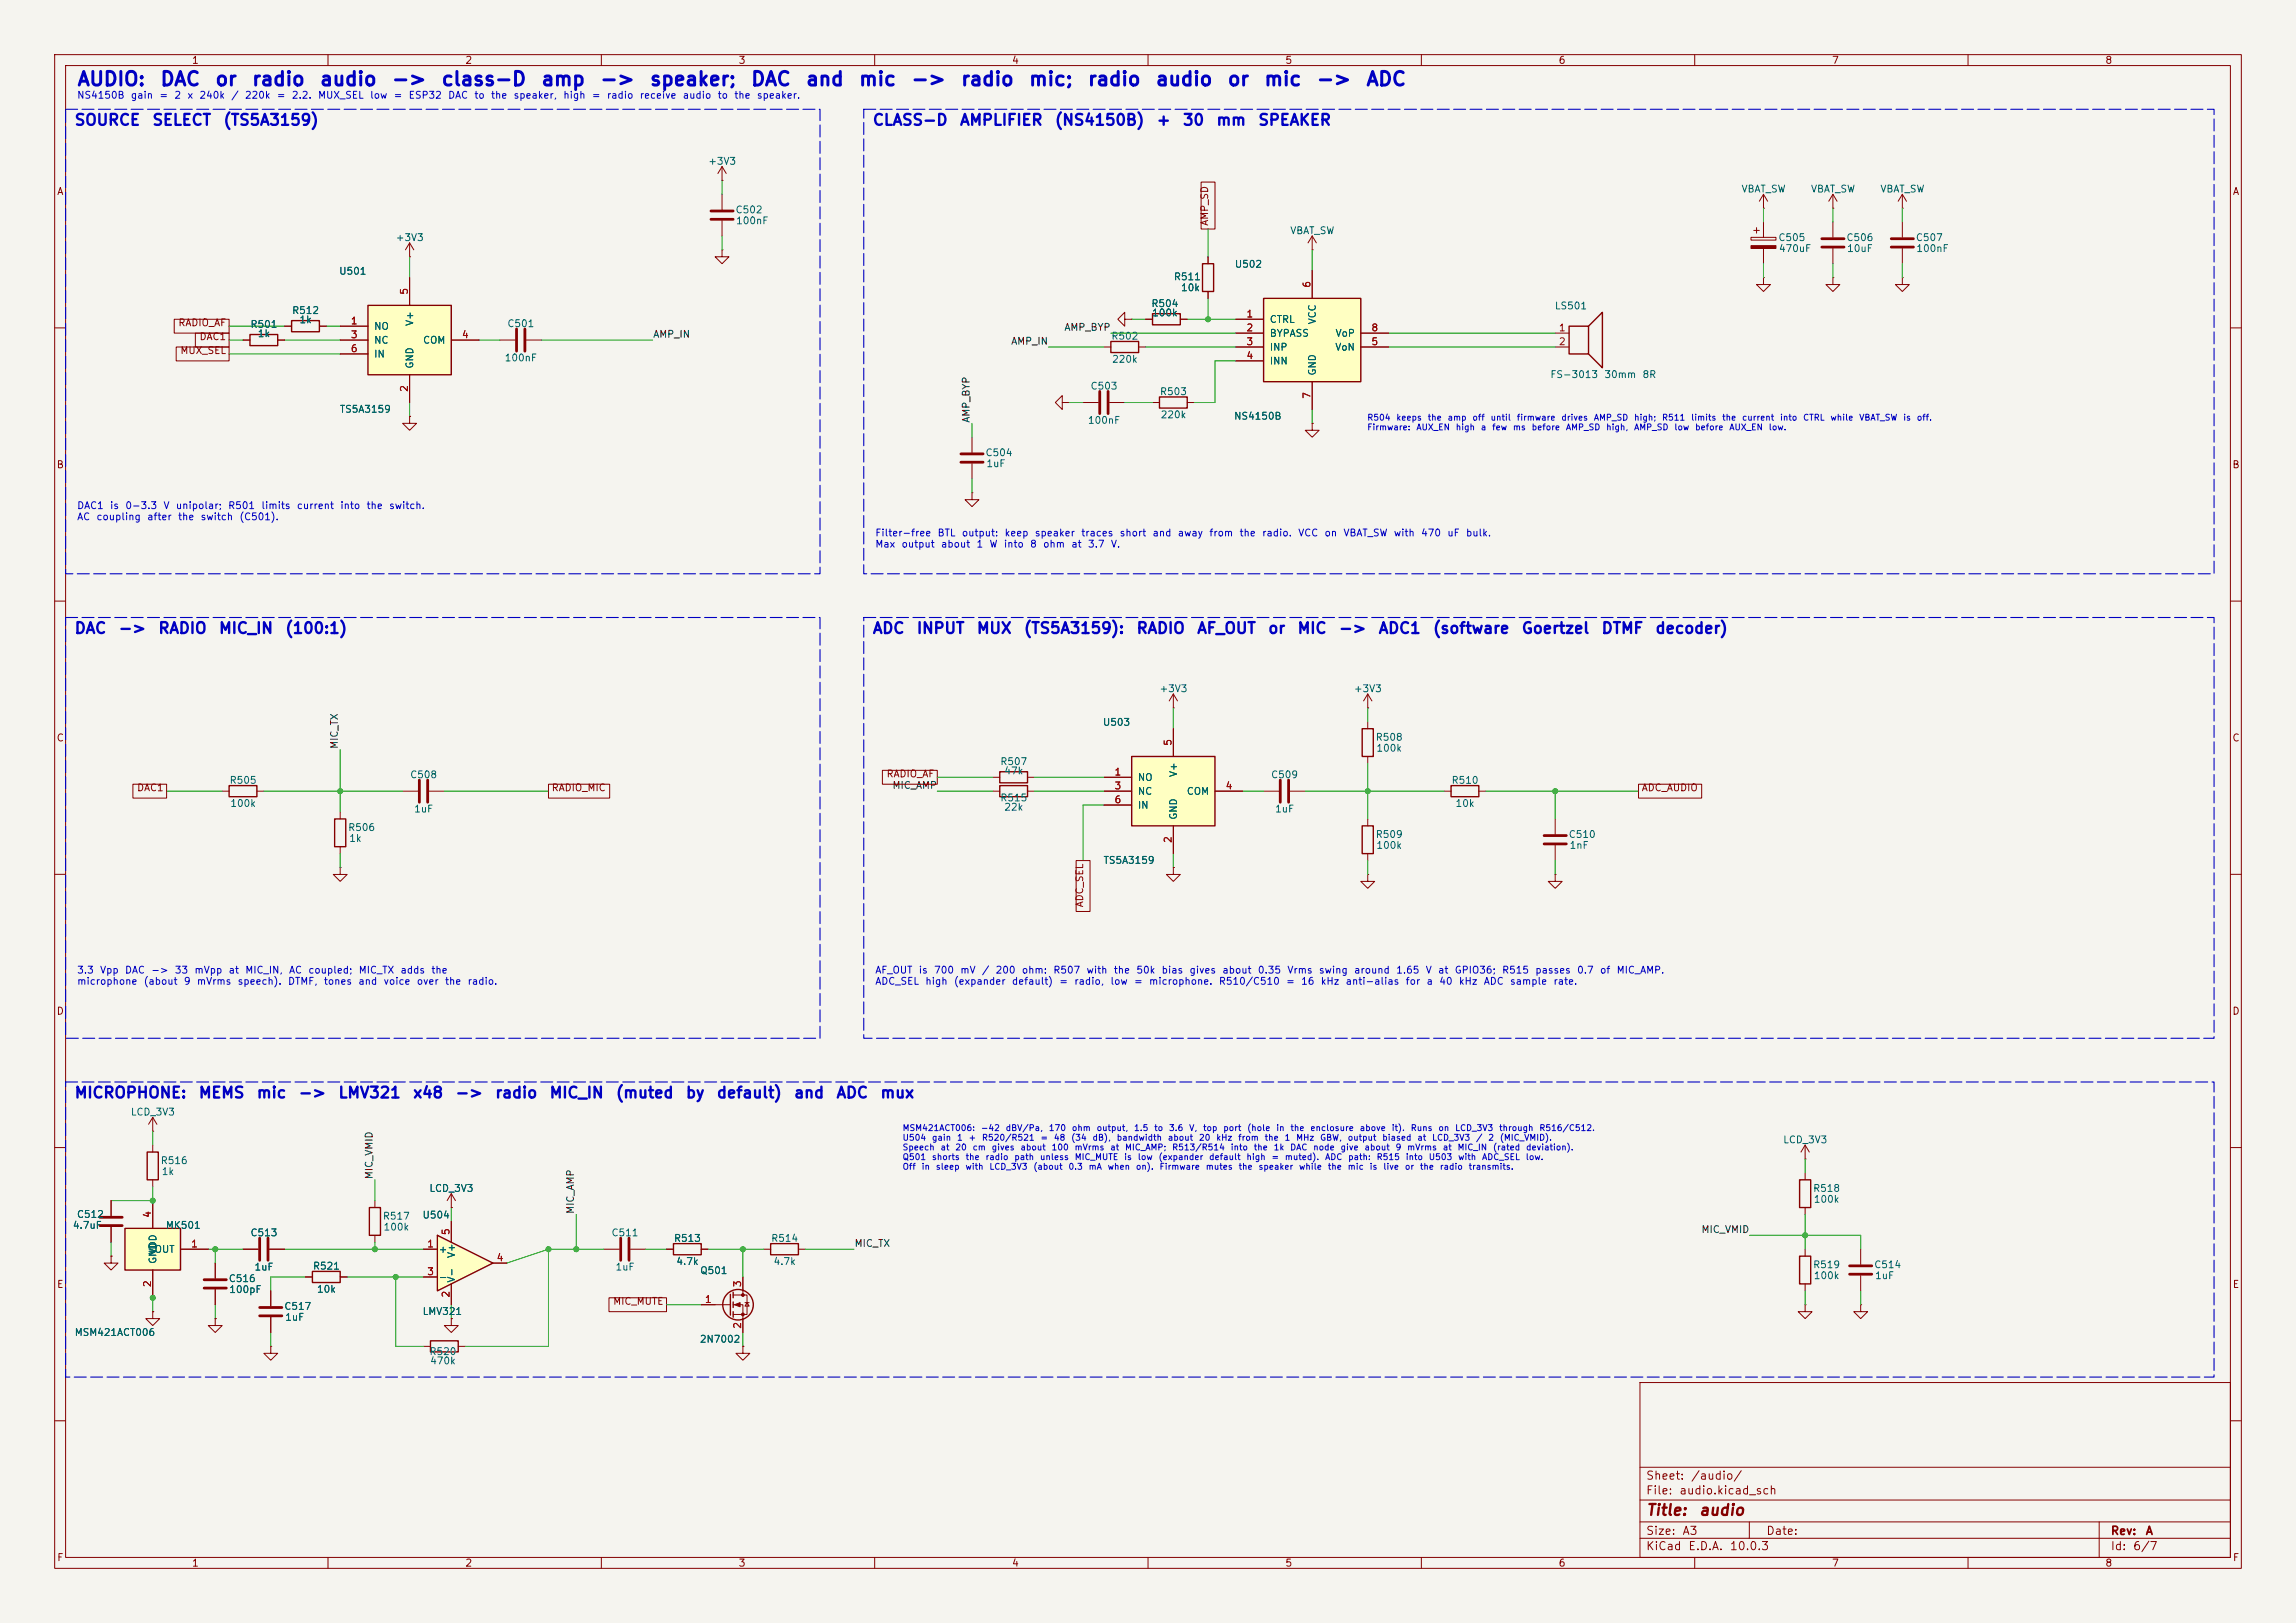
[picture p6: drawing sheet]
<svg xmlns="http://www.w3.org/2000/svg" width="420mm" height="297mm" viewBox="0 0 420 297" stroke-linecap="round" stroke-linejoin="round" font-family="sans-serif">
<defs><g id="words">
<g font-size="2.5" fill="#0000c2">
<text x="14" y="16.3">AUDIO:</text>
<text x="29.2" y="16.3">DAC</text>
<text x="39.2" y="16.3">or</text>
<text x="45.9" y="16.3">radio</text>
<text x="58.4" y="16.3">audio</text>
<text x="71.5" y="16.3">-&gt;</text>
<text x="80.6" y="16.3">class-D</text>
<text x="98.9" y="16.3">amp</text>
<text x="109.6" y="16.3">-&gt;</text>
<text x="118.7" y="16.3">speaker;</text>
<text x="137.2" y="16.3">DAC</text>
<text x="147.3" y="16.3">and</text>
<text x="157" y="16.3">mic</text>
<text x="166.5" y="16.3">-&gt;</text>
<text x="175.6" y="16.3">radio</text>
<text x="188" y="16.3">mic;</text>
<text x="198.8" y="16.3">radio</text>
<text x="211.2" y="16.3">audio</text>
<text x="224.4" y="16.3">or</text>
<text x="231.1" y="16.3">mic</text>
<text x="240.7" y="16.3">-&gt;</text>
<text x="249.8" y="16.3">ADC</text>
</g>
<g font-size="2" fill="#0000c2">
<text x="13.5" y="23.4">SOURCE</text>
<text x="27.7" y="23.4">SELECT</text>
<text x="40.7" y="23.4">(TS5A3159)</text>
<text x="159.5" y="23.4">CLASS-D</text>
<text x="175.4" y="23.4">AMPLIFIER</text>
<text x="192.8" y="23.4">(NS4150B)</text>
<text x="211.4" y="23.4">+</text>
<text x="216.2" y="23.4">30</text>
<text x="222.4" y="23.4">mm</text>
<text x="230" y="23.4">SPEAKER</text>
<text x="13.5" y="116.4">DAC</text>
<text x="21.5" y="116.4">-&gt;</text>
<text x="28.8" y="116.4">RADIO</text>
<text x="39.9" y="116.4">MIC_IN</text>
<text x="52" y="116.4">(100:1)</text>
<text x="159.5" y="116.4">ADC</text>
<text x="167.5" y="116.4">INPUT</text>
<text x="178.5" y="116.4">MUX</text>
<text x="187.1" y="116.4">(TS5A3159):</text>
<text x="207.7" y="116.4">RADIO</text>
<text x="218.8" y="116.4">AF_OUT</text>
<text x="231.8" y="116.4">or</text>
<text x="237.2" y="116.4">MIC</text>
<text x="244.8" y="116.4">-&gt;</text>
<text x="252" y="116.4">ADC1</text>
<text x="262" y="116.4">(software</text>
<text x="278.2" y="116.4">Goertzel</text>
<text x="292.8" y="116.4">DTMF</text>
<text x="302.7" y="116.4">decoder)</text>
<text x="13.5" y="201.4">MICROPHONE:</text>
<text x="36.2" y="201.4">MEMS</text>
<text x="46.8" y="201.4">mic</text>
<text x="54.5" y="201.4">-&gt;</text>
<text x="61.7" y="201.4">LMV321</text>
<text x="75.4" y="201.4">x48</text>
<text x="83.2" y="201.4">-&gt;</text>
<text x="90.4" y="201.4">radio</text>
<text x="100.4" y="201.4">MIC_IN</text>
<text x="112.5" y="201.4">(muted</text>
<text x="125.3" y="201.4">by</text>
<text x="131" y="201.4">default)</text>
<text x="145.1" y="201.4">and</text>
<text x="152.9" y="201.4">ADC</text>
<text x="160.9" y="201.4">mux</text>
</g>
<g font-size="2" fill="#840000">
<text x="301" y="277.8">Title:</text>
<text x="310.7" y="277.8">audio</text>
</g>
<g font-size="1.5" fill="#840000">
<text x="301" y="273.8">File:</text>
<text x="301" y="271.1">Sheet:</text>
<text x="307.1" y="273.8">audio.kicad_sch</text>
<text x="309.2" y="271.1">/audio/</text>
<text x="301" y="281.2">Size:</text>
<text x="307.6" y="281.2">A3</text>
<text x="323" y="281.2">Date:</text>
<text x="386" y="281.2">Rev:</text>
<text x="392.4" y="281.2">A</text>
<text x="301" y="284">KiCad</text>
<text x="308.7" y="284">E.D.A.</text>
<text x="316.3" y="284">10.0.3</text>
<text x="386" y="284">Id:</text>
<text x="390.1" y="284">6/7</text>
</g>
<g font-size="1.3" fill="#840000">
<text x="35" y="12">1</text>
<text x="85" y="12">2</text>
<text x="135" y="12">3</text>
<text x="185" y="12">4</text>
<text x="235" y="12">5</text>
<text x="285" y="12">6</text>
<text x="335" y="12">7</text>
<text x="385" y="12">8</text>
<text x="10.3" y="36">A</text>
<text x="408.3" y="36">A</text>
<text x="221.3" y="41.4" transform="rotate(-90 221.3 41.4)">AMP_SD</text>
<text x="32.5" y="60">RADIO_AF</text>
<text x="32.9" y="65.1">MUX_SEL</text>
<text x="36.4" y="62.5">DAC1</text>
<text x="10.3" y="86">B</text>
<text x="408.2" y="86">B</text>
<text x="10.3" y="136">C</text>
<text x="408.2" y="136">C</text>
<text x="162.1" y="142.6">RADIO_AF</text>
<text x="25" y="145.1">DAC1</text>
<text x="100.8" y="145.1">RADIO_MIC</text>
<text x="300.2" y="145.1">ADC_AUDIO</text>
<text x="198.4" y="166.1" transform="rotate(-90 198.4 166.1)">ADC_SEL</text>
<text x="10.3" y="186">D</text>
<text x="408.2" y="186">D</text>
<text x="10.3" y="236">E</text>
<text x="112" y="239.1">MIC_MUTE</text>
<text x="408.3" y="236">E</text>
<text x="10.3" y="286">F</text>
<text x="35" y="287">1</text>
<text x="85" y="287">2</text>
<text x="135" y="287">3</text>
<text x="185" y="287">4</text>
<text x="235" y="287">5</text>
<text x="285" y="287">6</text>
<text x="335" y="287">7</text>
<text x="385" y="287">8</text>
<text x="408.3" y="286">F</text>
</g>
<g font-size="1.3" fill="#0000c2">
<text x="14" y="18.4">NS4150B</text>
<text x="23.8" y="18.4">gain</text>
<text x="29" y="18.4">=</text>
<text x="31.8" y="18.4">2</text>
<text x="34.2" y="18.4">x</text>
<text x="36.4" y="18.4">240k</text>
<text x="42.2" y="18.4">/</text>
<text x="44.7" y="18.4">220k</text>
<text x="50.5" y="18.4">=</text>
<text x="53.3" y="18.4">2.2.</text>
<text x="58.1" y="18.4">MUX_SEL</text>
<text x="67.6" y="18.4">low</text>
<text x="71.9" y="18.4">=</text>
<text x="74.6" y="18.4">ESP32</text>
<text x="81.9" y="18.4">DAC</text>
<text x="86.7" y="18.4">to</text>
<text x="89.7" y="18.4">the</text>
<text x="93.8" y="18.4">speaker,</text>
<text x="102.9" y="18.4">high</text>
<text x="108.2" y="18.4">=</text>
<text x="110.9" y="18.4">radio</text>
<text x="116.9" y="18.4">receive</text>
<text x="124.8" y="18.4">audio</text>
<text x="131.2" y="18.4">to</text>
<text x="134.2" y="18.4">the</text>
<text x="138.3" y="18.4">speaker.</text>
<text x="14" y="93.5">DAC1</text>
<text x="14" y="95.5">AC</text>
<text x="17.5" y="95.5">coupling</text>
<text x="20" y="93.5">is</text>
<text x="22.8" y="93.5">0-3.3</text>
<text x="26.8" y="95.5">after</text>
<text x="29.8" y="93.5">V</text>
<text x="32" y="93.5">unipolar;</text>
<text x="32.4" y="95.5">the</text>
<text x="36.6" y="95.5">switch</text>
<text x="41.6" y="93.5">R501</text>
<text x="43.7" y="95.5">(C501).</text>
<text x="47.7" y="93.5">limits</text>
<text x="54.2" y="93.5">current</text>
<text x="62.1" y="93.5">into</text>
<text x="66.9" y="93.5">the</text>
<text x="71.1" y="93.5">switch.</text>
<text x="160" y="98.5">Filter-free</text>
<text x="160" y="100.5">Max</text>
<text x="164.8" y="100.5">output</text>
<text x="171.4" y="98.5">BTL</text>
<text x="172" y="100.5">about</text>
<text x="175.8" y="98.5">output:</text>
<text x="178.5" y="100.5">1</text>
<text x="180.9" y="100.5">W</text>
<text x="183.5" y="100.5">into</text>
<text x="183.7" y="98.5">keep</text>
<text x="188.3" y="100.5">8</text>
<text x="189.2" y="98.5">speaker</text>
<text x="190.7" y="100.5">ohm</text>
<text x="195.9" y="100.5">at</text>
<text x="197.7" y="98.5">traces</text>
<text x="198.9" y="100.5">3.7</text>
<text x="203.1" y="100.5">V.</text>
<text x="204.7" y="98.5">short</text>
<text x="210.7" y="98.5">and</text>
<text x="215.3" y="98.5">away</text>
<text x="221.1" y="98.5">from</text>
<text x="226.6" y="98.5">the</text>
<text x="230.8" y="98.5">radio.</text>
<text x="237.4" y="98.5">VCC</text>
<text x="242.2" y="98.5">on</text>
<text x="245.6" y="98.5">VBAT_SW</text>
<text x="254.8" y="98.5">with</text>
<text x="259.8" y="98.5">470</text>
<text x="264.6" y="98.5">uF</text>
<text x="268" y="98.5">bulk.</text>
<text x="14" y="178.5">3.3</text>
<text x="18.2" y="178.5">Vpp</text>
<text x="22.8" y="178.5">DAC</text>
<text x="27.6" y="178.5">-&gt;</text>
<text x="31.9" y="178.5">33</text>
<text x="35.5" y="178.5">mVpp</text>
<text x="41.7" y="178.5">at</text>
<text x="44.8" y="178.5">MIC_IN,</text>
<text x="52.8" y="178.5">AC</text>
<text x="56.3" y="178.5">coupled;</text>
<text x="65.5" y="178.5">MIC_TX</text>
<text x="73.1" y="178.5">adds</text>
<text x="78.8" y="178.5">the</text>
<text x="160" y="178.5">AF_OUT</text>
<text x="167.9" y="178.5">is</text>
<text x="170.7" y="178.5">700</text>
<text x="175.5" y="178.5">mV</text>
<text x="179.5" y="178.5">/</text>
<text x="182" y="178.5">200</text>
<text x="186.8" y="178.5">ohm:</text>
<text x="192.6" y="178.5">R507</text>
<text x="198.6" y="178.5">with</text>
<text x="203.6" y="178.5">the</text>
<text x="207.8" y="178.5">50k</text>
<text x="212.4" y="178.5">bias</text>
<text x="217.5" y="178.5">gives</text>
<text x="223.5" y="178.5">about</text>
<text x="230" y="178.5">0.35</text>
<text x="235.4" y="178.5">Vrms</text>
<text x="241.1" y="178.5">swing</text>
<text x="247.6" y="178.5">around</text>
<text x="255.3" y="178.5">1.65</text>
<text x="260.7" y="178.5">V</text>
<text x="262.9" y="178.5">at</text>
<text x="266" y="178.5">GPIO36;</text>
<text x="274.7" y="178.5">R515</text>
<text x="280.7" y="178.5">passes</text>
<text x="288.4" y="178.5">0.7</text>
<text x="292.6" y="178.5">of</text>
<text x="295.6" y="178.5">MIC_AMP.</text>
<text x="14" y="180.5">microphone</text>
<text x="26.2" y="180.5">(about</text>
<text x="33.5" y="180.5">9</text>
<text x="35.9" y="180.5">mVrms</text>
<text x="43.4" y="180.5">speech).</text>
<text x="52.6" y="180.5">DTMF,</text>
<text x="59.1" y="180.5">tones</text>
<text x="65.4" y="180.5">and</text>
<text x="70.1" y="180.5">voice</text>
<text x="76.1" y="180.5">over</text>
<text x="81.3" y="180.5">the</text>
<text x="85.4" y="180.5">radio.</text>
<text x="160" y="180.5">ADC_SEL</text>
<text x="169.2" y="180.5">high</text>
<text x="174.4" y="180.5">(expander</text>
<text x="185" y="180.5">default)</text>
<text x="193.7" y="180.5">=</text>
<text x="196.4" y="180.5">radio,</text>
<text x="203" y="180.5">low</text>
<text x="207.3" y="180.5">=</text>
<text x="210.1" y="180.5">microphone.</text>
<text x="222.8" y="180.5">R510/C510</text>
<text x="235.1" y="180.5">=</text>
<text x="237.9" y="180.5">16</text>
<text x="241.5" y="180.5">kHz</text>
<text x="246" y="180.5">anti-alias</text>
<text x="257" y="180.5">for</text>
<text x="260.8" y="180.5">a</text>
<text x="263.2" y="180.5">40</text>
<text x="266.7" y="180.5">kHz</text>
<text x="271.3" y="180.5">ADC</text>
<text x="276.1" y="180.5">sample</text>
<text x="284" y="180.5">rate.</text>
</g>
<g font-size="1.3" fill="#006464">
<text x="129.4" y="30.5">+3V3</text>
<text x="318.5" y="35.5">VBAT_SW</text>
<text x="331.2" y="35.5">VBAT_SW</text>
<text x="343.9" y="35.5">VBAT_SW</text>
<text x="134.4" y="39.3">C502</text>
<text x="134.5" y="41.3">100nF</text>
<text x="72.3" y="44.4">+3V3</text>
<text x="235.9" y="43.2">VBAT_SW</text>
<text x="325.2" y="44.4">C505</text>
<text x="325.3" y="46.4">470uF</text>
<text x="337.6" y="44.4">C506</text>
<text x="337.8" y="46.4">10uF</text>
<text x="350.3" y="44.4">C507</text>
<text x="350.4" y="46.4">100nF</text>
<text x="61.9" y="50.6">U501</text>
<text x="214.6" y="51.6">R511</text>
<text x="215.9" y="53.6">10k</text>
<text x="225.8" y="49.3">U502</text>
<text x="53.3" y="57.8">R512</text>
<text x="54.7" y="59.5">1k</text>
<text x="75.9" y="59.8" transform="rotate(-90 75.9 59.8)">V+</text>
<text x="210.5" y="56.5">R504</text>
<text x="210.6" y="58.2">100k</text>
<text x="232.2" y="59.4">CTRL</text>
<text x="241" y="59.5" transform="rotate(-90 241 59.5)">VCC</text>
<text x="284.3" y="56.9">LS501</text>
<text x="45.7" y="60.3">R501</text>
<text x="47" y="62">1k</text>
<text x="68.3" y="60.7">NO</text>
<text x="68.3" y="63.2">NC</text>
<text x="68.3" y="65.7">IN</text>
<text x="77.3" y="63.2">COM</text>
<text x="92.7" y="60.2">C501</text>
<text x="203.2" y="62.5">R502</text>
<text x="232.2" y="61.9">BYPASS</text>
<text x="232.2" y="64.5">INP</text>
<text x="244.1" y="64.5">VoN</text>
<text x="244.2" y="61.9">VoP</text>
<text x="75.9" y="67.6" transform="rotate(-90 75.9 67.6)">GND</text>
<text x="92.2" y="66.4">100nF</text>
<text x="199.4" y="71.6">C503</text>
<text x="203.3" y="66.7">220k</text>
<text x="232.2" y="67">INN</text>
<text x="241" y="68.8" transform="rotate(-90 241 68.8)">GND</text>
<text x="283.5" y="69.5">FS-3013</text>
<text x="293.4" y="69.5">30mm</text>
<text x="300.3" y="69.5">8R</text>
<text x="62" y="75.8">TS5A3159</text>
<text x="198.9" y="77.9">100nF</text>
<text x="212.1" y="72.6">R503</text>
<text x="212.2" y="76.8">220k</text>
<text x="225.6" y="77.1">NS4150B</text>
<text x="180.2" y="83.8">C504</text>
<text x="180.3" y="85.8">1uF</text>
<text x="212" y="127">+3V3</text>
<text x="247.5" y="127">+3V3</text>
<text x="201.6" y="133.1">U503</text>
<text x="251.5" y="135.9">R508</text>
<text x="251.7" y="137.9">100k</text>
<text x="41.9" y="143.7">R505</text>
<text x="74.9" y="142.7">C508</text>
<text x="182.9" y="140.3">R507</text>
<text x="183.6" y="142">47k</text>
<text x="208" y="143.2">NO</text>
<text x="215.6" y="142.3" transform="rotate(-90 215.6 142.3)">V+</text>
<text x="232.4" y="142.7">C509</text>
<text x="265.4" y="143.7">R510</text>
<text x="42" y="148">100k</text>
<text x="75.6" y="149">1uF</text>
<text x="182.9" y="147">R515</text>
<text x="183.6" y="148.7">22k</text>
<text x="208" y="145.8">NC</text>
<text x="208" y="148.3">IN</text>
<text x="217" y="145.8">COM</text>
<text x="233.1" y="149">1uF</text>
<text x="266.1" y="148">10k</text>
<text x="63.6" y="152.4">R506</text>
<text x="63.8" y="154.4">1k</text>
<text x="215.6" y="150.1" transform="rotate(-90 215.6 150.1)">GND</text>
<text x="251.5" y="153.6">R509</text>
<text x="251.7" y="155.6">100k</text>
<text x="286.8" y="153.6">C510</text>
<text x="287" y="155.6">1nF</text>
<text x="201.7" y="158.4">TS5A3159</text>
<text x="23.8" y="204.4">LCD_3V3</text>
<text x="326.1" y="209.5">LCD_3V3</text>
<text x="29.3" y="213.3">R516</text>
<text x="29.5" y="215.3">1k</text>
<text x="78.4" y="218.4">LCD_3V3</text>
<text x="331.6" y="218.4">R518</text>
<text x="331.7" y="220.4">100k</text>
<text x="13.2" y="225.2">4.7uF</text>
<text x="14" y="223.2">C512</text>
<text x="30.2" y="225.2">MK501</text>
<text x="45.7" y="226.5">C513</text>
<text x="69.9" y="223.5">R517</text>
<text x="70.1" y="225.5">100k</text>
<text x="77.2" y="223.3">U504</text>
<text x="111.7" y="226.5">C511</text>
<text x="123.2" y="227.6">R513</text>
<text x="141" y="227.6">R514</text>
<text x="28.2" y="229.6">OUT</text>
<text x="28.9" y="231.4" transform="rotate(-90 28.9 231.4)">GND</text>
<text x="28.9" y="229.6" transform="rotate(-90 28.9 229.6)">VDD</text>
<text x="46.4" y="232.8">1uF</text>
<text x="57.1" y="232.6">R521</text>
<text x="80.1" y="229.6">+</text>
<text x="83.5" y="230.3" transform="rotate(-90 83.5 230.3)">V+</text>
<text x="112.5" y="232.8">1uF</text>
<text x="123.6" y="231.8">4.7k</text>
<text x="128" y="233.5">Q501</text>
<text x="141.4" y="231.8">4.7k</text>
<text x="331.6" y="232.4">R519</text>
<text x="342.7" y="232.4">C514</text>
<text x="41.7" y="234.9">C516</text>
<text x="41.8" y="236.9">100pF</text>
<text x="57.9" y="236.9">10k</text>
<text x="80.1" y="234.7">-</text>
<text x="83.5" y="234.8" transform="rotate(-90 83.5 234.8)">V-</text>
<text x="331.7" y="234.4">100k</text>
<text x="342.9" y="234.4">1uF</text>
<text x="13.6" y="244.8">MSM421ACT006</text>
<text x="51.9" y="240">C517</text>
<text x="52.1" y="242">1uF</text>
<text x="77.2" y="240.9">LMV321</text>
<text x="78.4" y="248.3">R520</text>
<text x="78.6" y="250">470k</text>
<text x="127.9" y="246">2N7002</text>
</g>
<g font-size="1.3" fill="#a90000">
<text x="240" y="52.8" transform="rotate(-90 240 52.8)">6</text>
<text x="64.1" y="59.7">1</text>
<text x="74.9" y="54" transform="rotate(-90 74.9 54)">5</text>
<text x="227.9" y="58.4">1</text>
<text x="64.1" y="62.2">3</text>
<text x="64.1" y="64.7">6</text>
<text x="84.4" y="62.2">4</text>
<text x="227.9" y="60.9">2</text>
<text x="227.9" y="63.5">3</text>
<text x="250.8" y="63.5">5</text>
<text x="250.8" y="60.9">8</text>
<text x="285" y="60.9">1</text>
<text x="285" y="63.5">2</text>
<text x="74.9" y="71.8" transform="rotate(-90 74.9 71.8)">2</text>
<text x="227.9" y="66">4</text>
<text x="240" y="73.1" transform="rotate(-90 240 73.1)">7</text>
<text x="214.6" y="136.6" transform="rotate(-90 214.6 136.6)">5</text>
<text x="203.8" y="142.2">1</text>
<text x="203.8" y="144.8">3</text>
<text x="203.8" y="147.3">6</text>
<text x="224.1" y="144.8">4</text>
<text x="214.6" y="154.4" transform="rotate(-90 214.6 154.4)">2</text>
<text x="27.9" y="223" transform="rotate(-90 27.9 223)">4</text>
<text x="82.5" y="226.1" transform="rotate(-90 82.5 226.1)">5</text>
<text x="34.9" y="228.6">1</text>
<text x="78" y="228.6">1</text>
<text x="78" y="233.7">3</text>
<text x="90.7" y="231.1">4</text>
<text x="27.9" y="235.7" transform="rotate(-90 27.9 235.7)">2</text>
<text x="82.5" y="237.6" transform="rotate(-90 82.5 237.6)">2</text>
<text x="128.8" y="238.7">1</text>
<text x="135.9" y="235.7" transform="rotate(-90 135.9 235.7)">3</text>
<text x="135.9" y="243.3" transform="rotate(-90 135.9 243.3)">2</text>
</g>
<g font-size="1.3" fill="#0f0f0f">
<text x="119.4" y="62.1">AMP_IN</text>
<text x="184.9" y="63.4">AMP_IN</text>
<text x="194.6" y="60.8">AMP_BYP</text>
<text x="177.7" y="77.5" transform="rotate(-90 177.7 77.5)">AMP_BYP</text>
<text x="62.1" y="137.2" transform="rotate(-90 62.1 137.2)">MIC_TX</text>
<text x="163.1" y="144.7">MIC_AMP</text>
<text x="68.5" y="215.9" transform="rotate(-90 68.5 215.9)">MIC_VMID</text>
<text x="105.3" y="222.2" transform="rotate(-90 105.3 222.2)">MIC_AMP</text>
<text x="311.1" y="225.9">MIC_VMID</text>
<text x="156.2" y="228.5">MIC_TX</text>
</g>
<g font-size="1.1" fill="#0000c2">
<text x="250" y="77.2">R504</text>
<text x="255.3" y="77.2">keeps</text>
<text x="261.1" y="77.2">the</text>
<text x="264.7" y="77.2">amp</text>
<text x="269.2" y="77.2">off</text>
<text x="272.6" y="77.2">until</text>
<text x="277.4" y="77.2">firmware</text>
<text x="285.5" y="77.2">drives</text>
<text x="291.4" y="77.2">AMP_SD</text>
<text x="298.8" y="77.2">high;</text>
<text x="303.9" y="77.2">R511</text>
<text x="309.2" y="77.2">limits</text>
<text x="314.9" y="77.2">the</text>
<text x="318.6" y="77.2">current</text>
<text x="325.5" y="77.2">into</text>
<text x="329.7" y="77.2">CTRL</text>
<text x="334.7" y="77.2">while</text>
<text x="340" y="77.2">VBAT_SW</text>
<text x="348" y="77.2">is</text>
<text x="350.5" y="77.2">off.</text>
<text x="250" y="79">Firmware:</text>
<text x="259" y="79">AUX_EN</text>
<text x="266.2" y="79">high</text>
<text x="270.8" y="79">a</text>
<text x="272.8" y="79">few</text>
<text x="276.6" y="79">ms</text>
<text x="280.1" y="79">before</text>
<text x="286.3" y="79">AMP_SD</text>
<text x="293.7" y="79">high,</text>
<text x="298.8" y="79">AMP_SD</text>
<text x="306.2" y="79">low</text>
<text x="310" y="79">before</text>
<text x="316.2" y="79">AUX_EN</text>
<text x="323.4" y="79">low.</text>
<text x="165" y="207.2">MSM421ACT006:</text>
<text x="165" y="209">U504</text>
<text x="170.4" y="209">gain</text>
<text x="175" y="209">1</text>
<text x="177.1" y="209">+</text>
<text x="179.3" y="207.2">-42</text>
<text x="179.5" y="209">R520/R521</text>
<text x="183.9" y="207.2">dBV/Pa,</text>
<text x="190.2" y="209">=</text>
<text x="191.7" y="207.2">170</text>
<text x="192.7" y="209">48</text>
<text x="195.8" y="209">(34</text>
<text x="196" y="207.2">ohm</text>
<text x="199.7" y="209">dB),</text>
<text x="200.5" y="207.2">output,</text>
<text x="204.2" y="209">bandwidth</text>
<text x="207.3" y="207.2">1.5</text>
<text x="211" y="207.2">to</text>
<text x="213.5" y="209">about</text>
<text x="213.7" y="207.2">3.6</text>
<text x="217.4" y="207.2">V,</text>
<text x="219.2" y="209">20</text>
<text x="220" y="207.2">top</text>
<text x="222.4" y="209">kHz</text>
<text x="223.7" y="207.2">port</text>
<text x="226.4" y="209">from</text>
<text x="228" y="207.2">(hole</text>
<text x="231.2" y="209">the</text>
<text x="233.3" y="207.2">in</text>
<text x="234.9" y="209">1</text>
<text x="235.9" y="207.2">the</text>
<text x="237" y="209">MHz</text>
<text x="239.6" y="207.2">enclosure</text>
<text x="241.4" y="209">GBW,</text>
<text x="246.4" y="209">output</text>
<text x="248.6" y="207.2">above</text>
<text x="252.7" y="209">biased</text>
<text x="254.5" y="207.2">it).</text>
<text x="257.9" y="207.2">Runs</text>
<text x="259.2" y="209">at</text>
<text x="261.9" y="209">LCD_3V3</text>
<text x="263" y="207.2">on</text>
<text x="266.1" y="207.2">LCD_3V3</text>
<text x="269.9" y="209">/</text>
<text x="272.1" y="209">2</text>
<text x="274.1" y="207.2">through</text>
<text x="274.2" y="209">(MIC_VMID).</text>
<text x="281.5" y="207.2">R516/C512.</text>
<text x="165" y="210.8">Speech</text>
<text x="165" y="212.5">Q501</text>
<text x="165" y="214.3">Off</text>
<text x="168.5" y="214.3">in</text>
<text x="170.4" y="212.5">shorts</text>
<text x="171.1" y="214.3">sleep</text>
<text x="171.9" y="210.8">at</text>
<text x="174.6" y="210.8">20</text>
<text x="176.5" y="214.3">with</text>
<text x="176.5" y="212.5">the</text>
<text x="177.8" y="210.8">cm</text>
<text x="180.2" y="212.5">radio</text>
<text x="180.9" y="214.3">LCD_3V3</text>
<text x="181.3" y="210.8">gives</text>
<text x="185.4" y="212.5">path</text>
<text x="186.6" y="210.8">about</text>
<text x="188.9" y="214.3">(about</text>
<text x="190.1" y="212.5">unless</text>
<text x="192.2" y="210.8">100</text>
<text x="195.3" y="214.3">0.3</text>
<text x="196.5" y="210.8">mVrms</text>
<text x="196.5" y="212.5">MIC_MUTE</text>
<text x="199" y="214.3">mA</text>
<text x="202.5" y="214.3">when</text>
<text x="203" y="210.8">at</text>
<text x="205.5" y="212.5">is</text>
<text x="205.7" y="210.8">MIC_AMP;</text>
<text x="207.7" y="214.3">on).</text>
<text x="208" y="212.5">low</text>
<text x="211.8" y="212.5">(expander</text>
<text x="212" y="214.3">Firmware</text>
<text x="214.3" y="210.8">R513/R514</text>
<text x="220.5" y="214.3">mutes</text>
<text x="221.1" y="212.5">default</text>
<text x="225" y="210.8">into</text>
<text x="226.5" y="214.3">the</text>
<text x="227.9" y="212.5">high</text>
<text x="229.2" y="210.8">the</text>
<text x="230.1" y="214.3">speaker</text>
<text x="232.5" y="212.5">=</text>
<text x="232.9" y="210.8">1k</text>
<text x="234.9" y="212.5">muted).</text>
<text x="235.9" y="210.8">DAC</text>
<text x="237.5" y="214.3">while</text>
<text x="240.1" y="210.8">node</text>
<text x="242.3" y="212.5">ADC</text>
<text x="242.8" y="214.3">the</text>
<text x="245.1" y="210.8">give</text>
<text x="246.4" y="214.3">mic</text>
<text x="246.5" y="212.5">path:</text>
<text x="249.5" y="210.8">about</text>
<text x="250.4" y="214.3">is</text>
<text x="251.7" y="212.5">R515</text>
<text x="252.9" y="214.3">live</text>
<text x="255.2" y="210.8">9</text>
<text x="256.9" y="214.3">or</text>
<text x="257" y="212.5">into</text>
<text x="257.3" y="210.8">mVrms</text>
<text x="259.6" y="214.3">the</text>
<text x="261.3" y="212.5">U503</text>
<text x="263.3" y="214.3">radio</text>
<text x="263.8" y="210.8">at</text>
<text x="266.5" y="210.8">MIC_IN</text>
<text x="266.6" y="212.5">with</text>
<text x="268.5" y="214.3">transmits.</text>
<text x="271" y="212.5">ADC_SEL</text>
<text x="273" y="210.8">(rated</text>
<text x="279" y="212.5">low.</text>
<text x="279" y="210.8">deviation).</text>
</g>
</g></defs>
<path d="M0 0h420v297h-420z" fill="#f5f4ef" stroke="#f5f4ef" stroke-width=".18"/>
<g fill="none" stroke="#840000" stroke-width=".18">
<path d="M10 10h400v277h-400zM12 12h396v273h-396zM60 10v2M110 10v2M160 10v2M210 10v2M260 10v2M310 10v2M360 10v2M10 60h2M408 60h2M10 110h2"/>
<path d="M408 110h2M10 160h2M408 160h2M10 210h2M408 210h2M300 253h108v32h-108zM10 260h2M300 278.5h108M300 274.5h108M300 268.5h108M320 278.5v3M384 278.5v6.5"/>
<path d="M408 260h2M60 285v2M110 285v2M160 285v2M210 285v2M260 285v2M300 281.5h108M310 285v2M360 285v2"/>
</g>
<path d="M67.3 55.9h15.2v12.7h-15.2z" fill="#ffffc2"/>
<path d="M67.3 55.9h15.2v12.7h-15.2zM287 59.7h3.6v5.1h-3.6zM290.6 59.7l2.5-2.5v10.1l-2.5-2.5M45.7 61.2h5.1v2h-5.1zM61.2 149.9h2v5h-2zM182.9 143.8h5.1v2h-5.1zM182.9 141.2h5.1v2.1h-5.1zM26.9 210.8h2.1v5.1h-2.1zM57.1 232.7h5.1v2h-5.1zM123.2 227.6h5.1v2h-5.1zM141 227.6h5v2h-5zM329.2 229.9h2v5h-2z" fill="none" stroke="#840000" stroke-width=".25"/>
<g fill="none" stroke="#840000" stroke-width=".18">
<path d="M132.1 33h.1M132.1 30.5l-.8 1.3M132.1 30.5l.7 1.3M132.1 30.5v2.5M132.1 35.6v2.8M322.6 38.1h.1M322.6 35.6v2.5M322.6 35.6l-.8 1.2M322.6 35.6l.7 1.2M62.2 59.7h5.1M74.9 50.8v5.1M132.1 45.7v1.3h1.2l-1.2 1.3-1.3-1.3h1.3"/>
<path d="M132.1 45.7h.1M132.1 40.4v2.8M320.3 43.4h4.6v.5h-4.6zM320.8 42.2h1M321.3 41.7v1M322.6 40.6v2.8M322.6 45.5v2.8M335.3 40.6v2.8M335.3 45.5v2.8M44.4 62.2h1.3M50.8 62.2h1.3M62.2 62.2h5.1"/>
<path d="M62.2 64.8h5.1M74.9 76.2v1.3h1.3l-1.3 1.2-1.2-1.2h1.2M74.9 76.2h.1M74.9 68.6v5.1M82.5 62.2h5.1M284.5 61h2.5M284.5 63.5h2.5M62.2 148.6v1.3M62.2 154.9v1.3M181.6 144.8h1.3M181.6 142.2h1.3M188 144.8h1.2"/>
<path d="M188 142.2h1.2M27.9 207h.1M27.9 204.5v2.5M27.9 209.6v1.2M27.9 215.9v1.3M27.9 204.5l-.7 1.2M27.9 204.5l.8 1.2M55.9 233.7h1.2M62.2 233.7h1.3M110.5 228.6h2.8M115.3 228.6h2.8M121.9 228.6h1.3"/>
<path d="M128.3 228.6h1.2M139.7 228.6h1.3M146 228.6h1.3M330.2 228.6v1.3M330.2 234.9v1.3"/>
</g>
<path d="M130 38.6h4.1M130 40.1h4.1M333.2 43.7h4.1M333.2 45.2h4.1M113.5 226.6v4M115.1 226.6v4" fill="none" stroke="#840000" stroke-width=".51"/>
<path d="M320.3 45h4.6v.5h-4.6z" fill="#840000" stroke="#840000" stroke-width=".18"/>
<path d="M22.9 224.8h10.1v7.6h-10.1z" fill="#ffffc2"/>
<path d="M53.3 58.7h5.1v2h-5.1zM22.9 224.8h10.1v7.6h-10.1z" fill="none" stroke="#840000" stroke-width=".25"/>
<g fill="none" stroke="#840000" stroke-width=".18">
<path d="M335.3 38.1h.1M335.3 35.6l-.8 1.2M335.3 35.6l.7 1.2M335.3 35.6v2.5M52.1 59.7h1.2M58.4 59.7h1.3M74.9 47h.1M74.9 44.5l-.7 1.2M74.9 44.5l.8 1.2M74.9 44.5v2.5M205.7 58.4v-1.2l-1.2 1.2 1.2 1.3v-1.3h1.3M207 58.4h.1"/>
<path d="M322.6 50.8v1.3h1.2l-1.2 1.2-1.3-1.2h1.3M322.6 50.8h.1M91.4 62.2h2.8M96.3 62.2h2.8M73.7 144.8h2.8M78.5 144.8h2.8M214.6 158.8v1.2h1.3l-1.3 1.3-1.2-1.3h1.2M214.6 158.8h.1M27.9 219.7v5.1M27.9 232.4v5.1M33 228.6h5.1"/>
</g>
<path d="M94.5 60.2v4.1M96 60.2v4.1M76.7 142.7v4.1M78.2 142.7v4.1" fill="none" stroke="#840000" stroke-width=".51"/>
<path d="M207 138.4h15.2v12.7h-15.2z" fill="#ffffc2"/>
<g fill="none" stroke="#840000" stroke-width=".25">
<path d="M220 48.3h2v5h-2zM203.2 62.5h5.1v2h-5.1zM212.1 72.6h5.1v2.1h-5.1zM207 138.4h15.2v12.7h-15.2zM133.6 236.9v3.8M134.1 236.5v1M134.1 238.3v1M134.1 240v1"/>
<circle cx="135" cy="238.8" r="2.79"/>
</g>
<g fill="none" stroke="#840000" stroke-width=".18">
<path d="M221 47v1.3M221 53.3v1.3M335.3 50.8v1.3h1.2l-1.2 1.2-1.3-1.2h1.3M335.3 50.8h.1M194.3 73.7v-1.3l-1.3 1.3 1.3 1.2v-1.2h1.3M195.6 73.7h.1M198.1 73.7h2.8M201.9 63.5h1.3M202.9 73.7h2.8M208.3 63.5h1.2M210.8 73.7h1.3M217.2 73.7h1.2"/>
<path d="M177.8 90.2v1.2h1.3l-1.3 1.3-1.3-1.3h1.3M177.8 90.2h.1M177.8 80v2.8M177.8 84.8v2.8M214.6 129.5h.1M214.6 127v2.5M214.6 133.4v5M214.6 127l-.7 1.3M214.6 127l.8 1.3M201.9 142.2h5.1M201.9 144.8h5.1M201.9 147.3h5.1"/>
<path d="M214.6 151.1v5.1M222.2 144.8h5.1M128.3 238.8h5.3M134.1 237h2.6v3.5h-2.6M134.1 238.8h1.8v5M135.9 233.7v3.3M136.3 238.4h.7M136.7 238.4l.3 .6h-.7zM82.5 241.3v1.3h1.3l-1.3 1.2-1.2-1.2h1.2M82.5 241.3h.1"/>
</g>
<path d="M201.2 71.6v4.1M202.7 71.6v4.1M175.8 83.1h4M175.8 84.6h4" fill="none" stroke="#840000" stroke-width=".51"/>
<g fill="#840000" stroke="#840000" stroke-width=".18">
<path d="M134.4 238.8l1-.4v.7z"/>
<circle cx="135.9" cy="237" r=".25"/>
<circle cx="135.9" cy="240.5" r=".25"/>
</g>
<path d="M80 226.1l10.2 5-10.2 5.1z" fill="#ffffc2"/>
<path d="M210.8 57.4h5.1v2h-5.1zM41.9 143.8h5.1v2h-5.1zM67.6 221h2v5.1h-2zM80 226.1l10.2 5-10.2 5.1z" fill="none" stroke="#840000" stroke-width=".25"/>
<g fill="none" stroke="#840000" stroke-width=".18">
<path d="M348 38.1h.1M348 35.6l-.8 1.2M348 35.6l.7 1.2M348 35.6v2.5M209.5 58.4h1.3M215.9 58.4h1.3M240 77.5v1.2h1.3l-1.3 1.3-1.2-1.3h1.2M240 77.5h.1M250.2 129.5h.1M250.2 127l-.8 1.3M250.2 127l.8 1.3M250.2 127v2.5"/>
<path d="M40.6 144.8h1.3M47 144.8h1.3M62.2 158.8v1.2h1.3l-1.3 1.3-1.2-1.3h1.2M62.2 158.8h.1M231.1 144.8h2.8M236 144.8h2.8M250.2 160v1.3h1.3l-1.3 1.3-1.3-1.3h1.3M250.2 160h.1M20.3 219.7v2.8M68.6 219.7v1.3M82.5 218.4v2.6M82.5 218.4l-.7 1.3"/>
<path d="M82.5 218.4l.8 1.3M20.3 229.9v1.2h1.3l-1.3 1.3-1.3-1.3h1.3M20.3 229.9h.1M20.3 224.5v2.8M39.4 231.1v2.8M39.4 236v2.8M44.4 228.6h2.8M49.3 228.6h2.8M49.5 236.2v2.8M68.6 226.1v1.2M77.5 228.6h2.5M77.5 233.7h2.5"/>
<path d="M82.5 221h.1M82.5 223.5v3.8M82.5 234.9v3.9M90.2 231.1h2.5M27.9 240v1.3h1.3l-1.3 1.3-1.2-1.3h1.2M27.9 240h.1M39.4 241.3v1.3h1.2l-1.2 1.2-1.3-1.2h1.3M39.4 241.3h.1M49.5 241v2.8"/>
</g>
<path d="M234.2 142.7v4.1M235.7 142.7v4.1M18.3 222.8h4.1M18.3 224.3h4.1M37.3 234.2h4.1M37.3 235.7h4.1M47.5 239.3h4.1M47.5 226.6v4M49 226.6v4M47.5 240.8h4.1" fill="none" stroke="#840000" stroke-width=".51"/>
<path d="M231.1 54.6h17.8v15.3h-17.8z" fill="#ffffc2"/>
<path d="M231.1 54.6h17.8v15.3h-17.8zM249.2 133.4h2v5h-2zM249.2 151.1h2v5.1h-2zM265.4 143.8h5.1v2h-5.1zM329.2 215.9h2v5.1h-2zM78.7 245.4h5.1v2h-5.1z" fill="none" stroke="#840000" stroke-width=".25"/>
<g fill="none" stroke="#840000" stroke-width=".18">
<path d="M219.7 33.3h2.6v8.6h-2.6zM31.9 58.4h10v2.6h-10zM52.1 59.7h1.2M58.4 59.7h1.3M62.2 59.7h5.1M74.9 50.8v5.1M209.5 58.4h1.3M215.9 58.4h1.3M221 47v1.3M221 53.3v1.3M226.1 58.4h5M240 45.7h.1"/>
<path d="M240 43.2v2.5M240 49.5v5.1M240 43.2l-.7 1.3M240 43.2l.8 1.3M348 50.8v1.3h1.2l-1.2 1.2-1.3-1.2h1.3M348 50.8h.1M348 40.6v2.8M348 45.5v2.8M32.2 63.5h9.7v2.5h-9.7zM35.7 61h6.2v2.5h-6.2zM44.4 62.2h1.3M50.8 62.2h1.3"/>
<path d="M62.2 62.2h5.1M62.2 64.8h5.1M74.9 76.2h.1M74.9 68.6v5.1M82.5 62.2h5.1M226.1 61h5M226.1 63.5h5M226.1 66h5M240 77.5h.1M240 69.9v5M248.9 61h5.1M248.9 63.5h5.1"/>
<path d="M214.6 133.4v5M250.2 132.1v1.3M250.2 138.4v1.3M24.3 143.5h6.2v2.6h-6.2zM100.3 143.5h11.2v2.6h-11.2zM161.4 141h10v2.5h-10zM196.8 157.5h2.6v9.3h-2.6zM201.9 144.8h5.1M201.9 142.2h5.1M201.9 147.3h5.1M214.6 158.8h.1M214.6 151.1v5.1"/>
<path d="M222.2 144.8h5.1M250.2 149.9v1.2M250.2 156.2v1.3M264.2 144.8h1.2M270.5 144.8h1.3M284.5 149.9v2.8M284.5 154.7v2.8M299.7 143.5h11.6v2.6h-11.6zM284.5 160v1.3h1.2l-1.2 1.3-1.3-1.3h1.3M284.5 160h.1M20.3 219.7v2.8M27.9 219.7v5.1"/>
<path d="M330.2 212.1h.1M330.2 209.6l-.8 1.2M330.2 209.6l.8 1.2M330.2 209.6v2.5M330.2 214.6v1.3M20.3 229.9h.1M20.3 224.5v2.8M27.9 232.4v5.1M33 228.6h5.1M39.4 231.1v2.8M39.4 236v2.8M44.4 228.6h2.8"/>
<path d="M49.3 228.6h2.8M49.5 236.2v2.8M55.9 233.7h1.2M62.2 233.7h1.3M77.5 228.6h2.5M77.5 233.7h2.5M82.5 221h.1M82.5 223.5v3.8M82.5 234.9v3.9M90.2 231.1h2.5M111.4 237.5h10.5v2.5h-10.5zM121.9 228.6h1.3"/>
<path d="M128.3 228.6h1.2M128.3 238.8h2.5M135.9 233.7v2.5M330.2 238.8v1.2h1.3l-1.3 1.3-1.3-1.3h1.3M330.2 238.8h.1M330.2 221v1.2M340.4 238.8v1.2h1.2l-1.2 1.3-1.3-1.3h1.3M340.4 238.8h.1M340.4 228.6v2.8M340.4 233.4v2.8M27.9 240h.1M39.4 241.3h.1"/>
<path d="M49.5 246.4v1.2h1.3l-1.3 1.3-1.2-1.3h1.2M49.5 246.4h.1M49.5 241v2.8M77.5 246.4h1.2M82.5 241.3h.1M83.8 246.4h1.3M135.9 246.4v1.2h1.3l-1.3 1.3-1.3-1.3h1.3M135.9 246.4h.1M135.9 241.3v2.5"/>
</g>
<path d="M345.9 43.7h4.1M345.9 45.2h4.1M282.4 152.9h4.1M282.4 154.4h4.1M338.3 231.6h4.1M338.3 233.2h4.1" fill="none" stroke="#840000" stroke-width=".51"/>
<g fill="none" stroke="#009600" stroke-width=".18">
<path d="M132.1 33v2.6M322.6 38.1v2.5M335.3 38.1v2.5M348 38.1v2.5M41.9 59.7h10.2M59.7 59.7h2.5M74.9 47v3.8M132.1 43.2v2.5M207 58.4h2.5M217.2 58.4h8.9M221 41.9v5.1M221 54.6v3.8"/>
<path d="M240 45.7v3.8M322.6 48.3v2.5M335.3 48.3v2.5M348 48.3v2.5M41.9 62.2h2.5M41.9 64.8h20.3M52.1 62.2h10.1M74.9 73.7v2.5M87.6 62.2h3.8M99.1 62.2h20.3M177.8 77.5v2.5M191.8 63.5h10.1"/>
<path d="M195.6 73.7h2.5M203.2 61h22.9M205.7 73.7h5.1M209.5 63.5h16.6M226.1 66h-3.9v7.7h-3.8M240 74.9v2.6M254 63.5h30.5M254 61h30.5M177.8 87.6v2.6M62.2 137.2v11.4M214.6 129.5v3.9M250.2 129.5v2.6"/>
<path d="M250.2 139.7v10.2M30.5 144.8h10.1M48.3 144.8h25.4M62.2 156.2v2.6M81.3 144.8h19M171.4 144.8h10.2M171.4 142.2h10.2M189.2 144.8h12.7M189.2 142.2h12.7M201.9 147.3h-3.8v10.2M214.6 156.2v2.6M227.3 144.8h3.8"/>
<path d="M238.8 144.8h25.4M250.2 157.5v2.5M271.8 144.8h27.9M284.5 144.8v5.1M284.5 157.5v2.5M27.9 207v2.6M27.9 217.2v2.5h-7.6M68.6 215.9v3.8M330.2 212.1v2.5M20.3 227.3v2.6M27.9 237.5v2.5M38.1 228.6h6.3"/>
<path d="M39.4 228.6v2.5M39.4 238.8v2.5M52.1 228.6h25.4M55.9 233.7h-6.4v2.5M63.5 233.7h14M68.6 227.3v1.3M72.4 233.7v12.7h5.1M82.5 221v2.5M82.5 238.8v2.5M100.3 228.6h10.2M100.3 228.6l-7.6 2.5M100.3 228.6v17.8h-15.2"/>
<path d="M105.4 222.2v6.4M118.1 228.6h3.8M121.9 238.8h6.4M129.5 228.6h10.2M135.9 228.6v5.1M147.3 228.6h8.9M320 226.1h20.4v2.5M330.2 222.2v6.4M330.2 236.2v2.6M340.4 236.2v2.6M49.5 243.8v2.6M135.9 243.8v2.6"/>
</g>
<path d="M12 20h138v85h-138zM158 20h247v85h-247zM12 113h138v77h-138zM158 113h247v77h-247zM12 198h393v54h-393z" fill="none" stroke="#0000c2" stroke-width=".2" stroke-dasharray="2.2 .8"/>
<g fill="#009600" stroke="#009600" stroke-width=".18">
<circle cx="72.4" cy="233.7" r=".46"/>
<circle cx="105.4" cy="228.6" r=".46"/>
<circle cx="100.3" cy="228.6" r=".46"/>
<circle cx="135.9" cy="228.6" r=".46"/>
<circle cx="39.4" cy="228.6" r=".46"/>
<circle cx="27.9" cy="237.5" r=".46"/>
<circle cx="27.9" cy="219.7" r=".46"/>
<circle cx="62.2" cy="144.8" r=".46"/>
<circle cx="68.6" cy="228.6" r=".46"/>
<circle cx="330.2" cy="226.1" r=".46"/>
<circle cx="250.2" cy="144.8" r=".46"/>
<circle cx="284.5" cy="144.8" r=".46"/>
<circle cx="221" cy="58.4" r=".46"/>
</g>
<use href="#words"/>
</svg>
